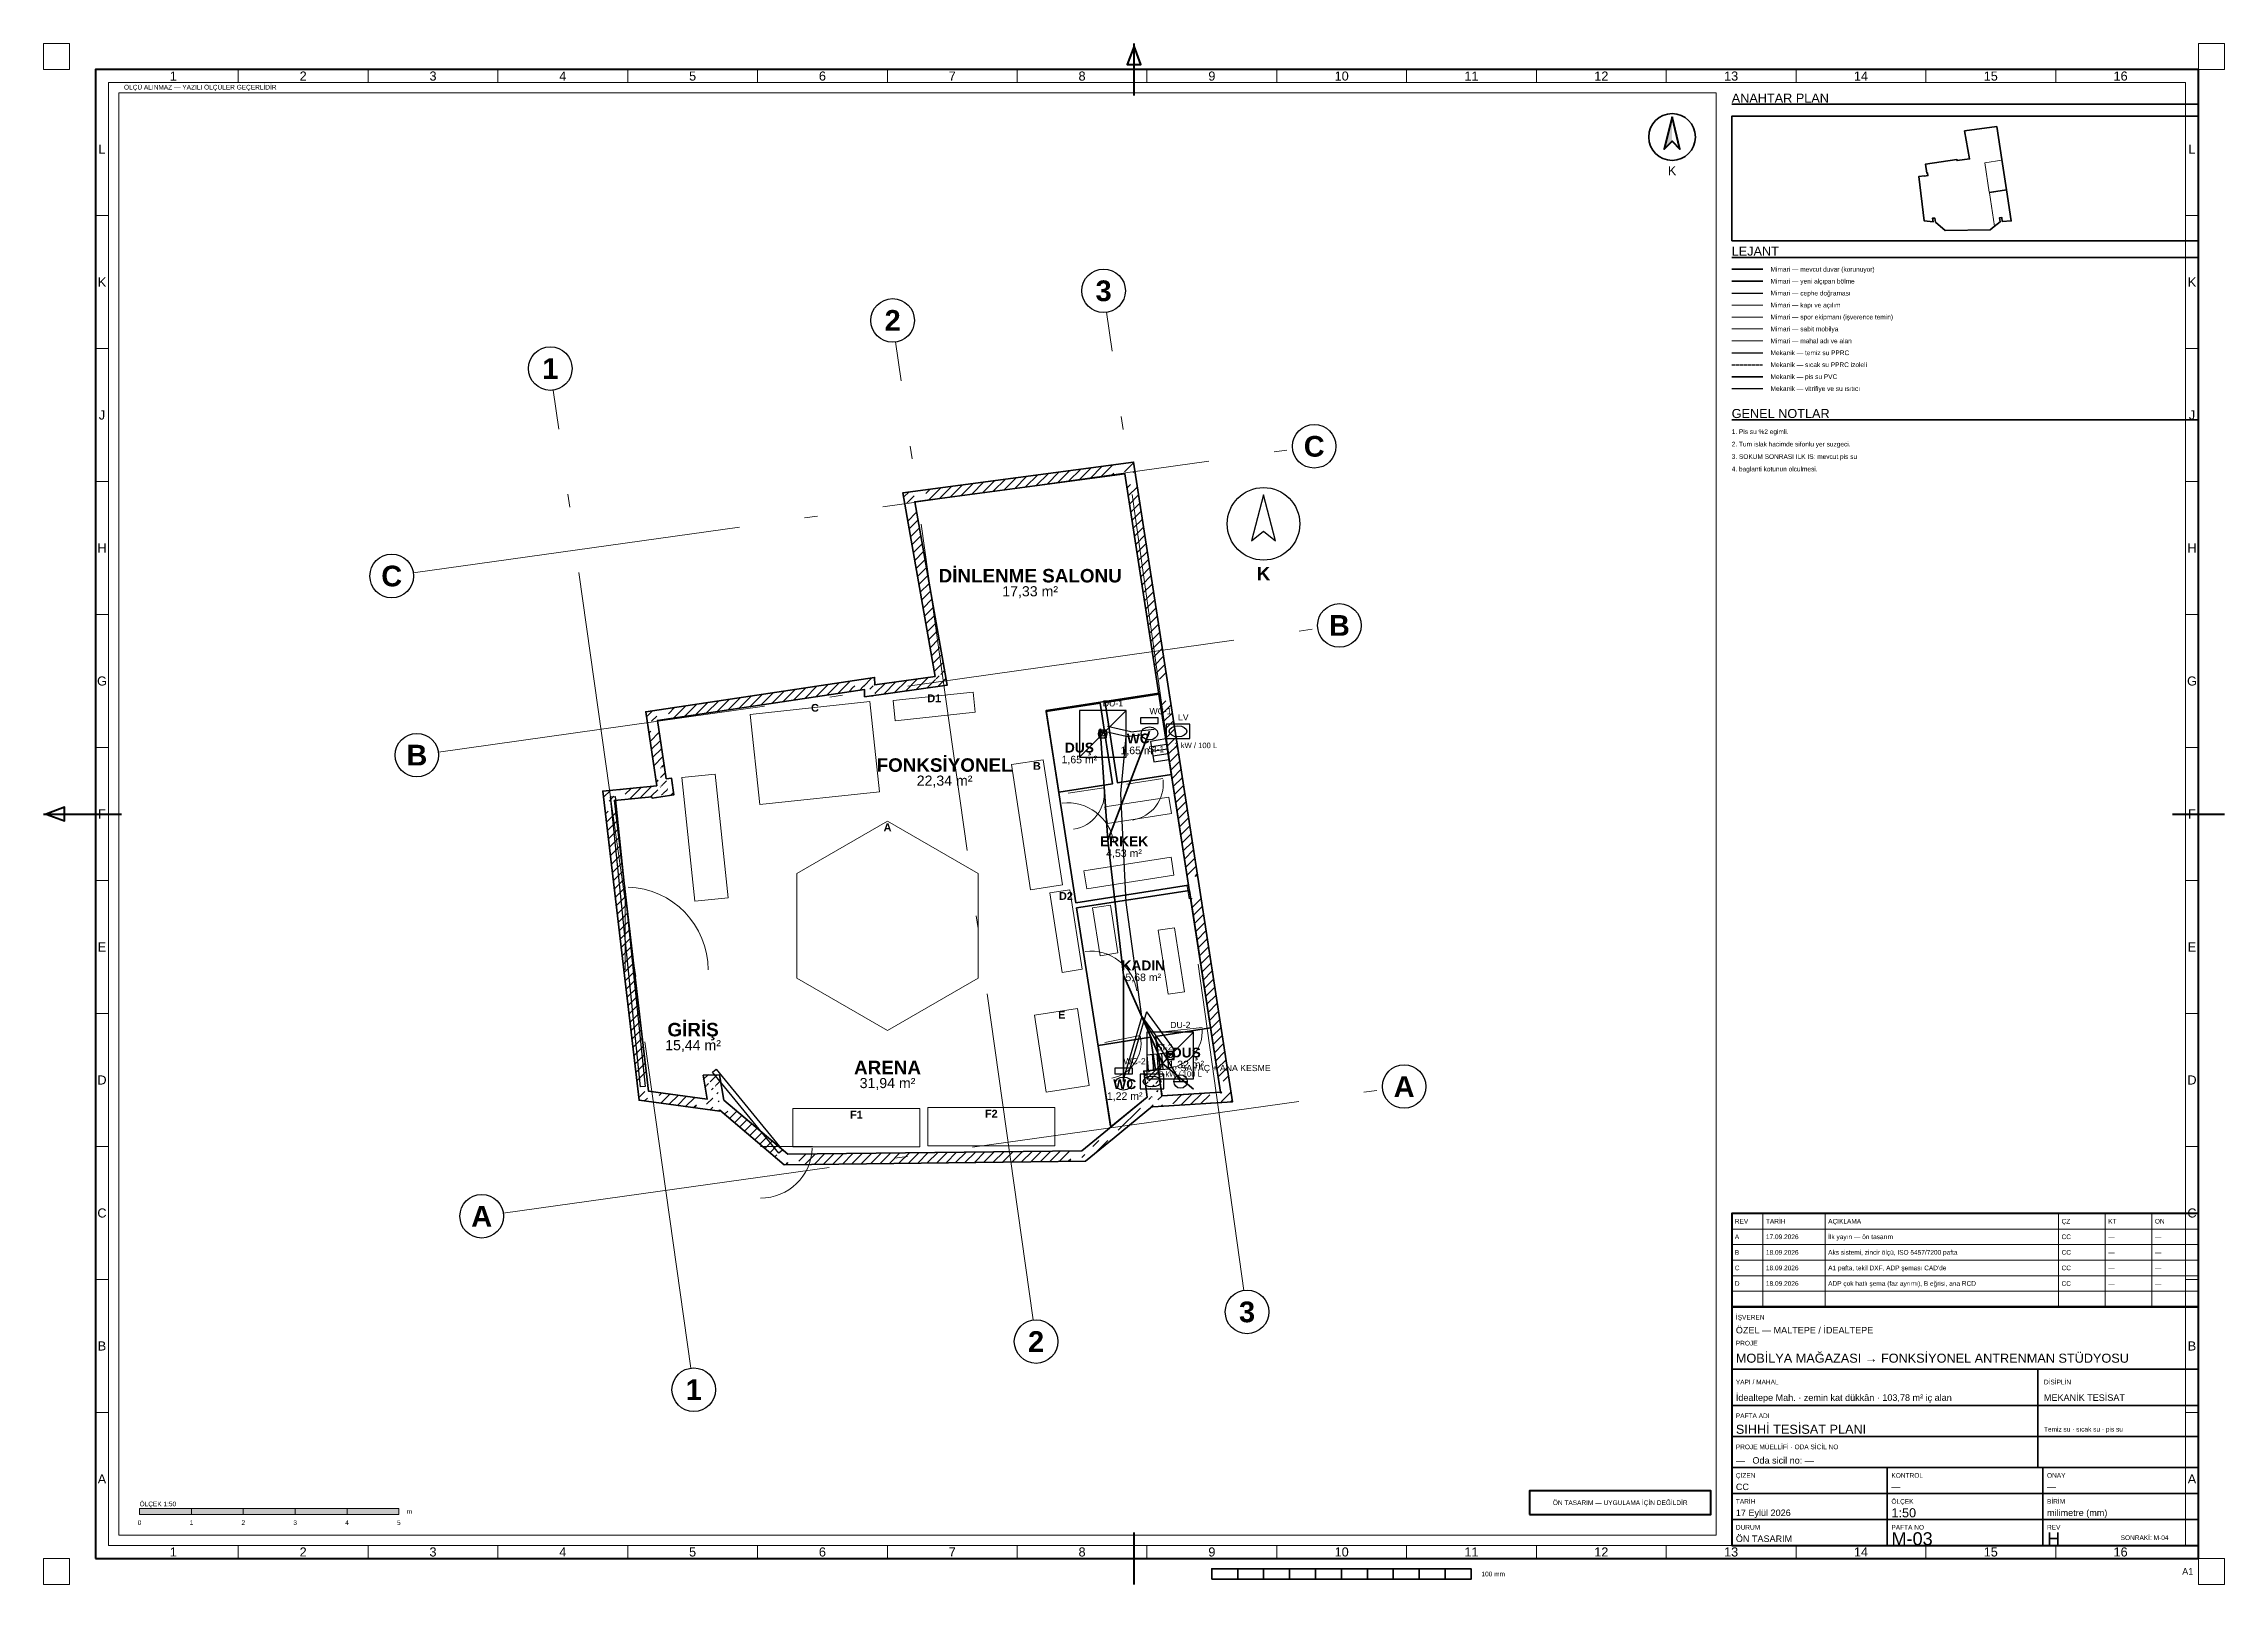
# Paper-space layout 'M-03 SIHHİ TESİSAT PLANI' of a CAD drawing. Header units: millimetres. Extents: x 0 to 841, y 0 to 594.
# The model-space entities are those that its viewports show. They can reach past a viewport. Long polylines and large blocks are cut down to what shows.
import ezdxf
from ezdxf.enums import TextEntityAlignment as Align

# ---------------------------------------------------------------- set-up
doc = ezdxf.new("R2010")
doc.units = ezdxf.units.MM
doc.linetypes.add('DASHDOT', pattern=[3.556, 2.54, -0.508, 0, -0.508])
doc.linetypes.add('DASHED', pattern=[1.524, 1.27, -0.254])
for name, color, linetype, lineweight in [('A-CEPHE', 5, 'Continuous', 25), ('A-DUVAR-MEVCUT', 8, 'Continuous', 35), ('A-DUVAR-YENI', 1, 'Continuous', 35), ('A-EKIPMAN', 9, 'Continuous', 18), ('A-KAPI', 8, 'Continuous', 18), ('A-MOBILYA', 9, 'Continuous', 18), ('A-YAZI', 7, 'Continuous', 13), ('G-AKS-BALON', 8, 'Continuous', 25), ('G-AKS-HAT', 8, 'DASHDOT', 18), ('G-ANTET', 7, 'Continuous', 25), ('G-CERCEVE', 7, 'Continuous', 70), ('G-KUZEY', 7, 'Continuous', 25), ('G-PAFTA-ZON', 8, 'Continuous', 13), ('G-YAZI', 7, 'Continuous', 18), ('M-SIHHI-CIHAZ', 8, 'Continuous', 25), ('M-SIHHI-PIS', 8, 'Continuous', 35), ('M-SIHHI-SICAK', 30, 'DASHED', 25), ('M-SIHHI-TEMIZ', 5, 'Continuous', 25)]:
    doc.layers.add(name, color=color, linetype=linetype, lineweight=lineweight)
doc.layers.add('G-VIEWPORT', color=251, linetype='Continuous', lineweight=13, plot=False)
doc.styles.add('GYM', font='arial.ttf')
doc.styles.add('GYM-B', font='arialbd.ttf')

psp = doc.layouts.new('M-03 SIHHİ TESİSAT PLANI')

# ---------------------------------------------------------------- texts
at = {"layer": 'G-ANTET', "style": 'GYM'}
for s, height, p in [('K', 3.5, (628, 545)), ('0', 1.8, (37, 23.8)), ('1', 1.8, (57, 23.8)), ('2', 1.8, (77, 23.8)), ('3', 1.8, (97, 23.8)), ('4', 1.8, (117, 23.8)), ('5', 1.8, (137, 23.8))]:
    psp.add_text(s, height=height, dxfattribs=at).set_placement(p, align=Align.MIDDLE_CENTER)
for s, height, p in [('A', 1.8, (652.2, 134)), ('REV', 1.8, (652.2, 140)), ('TARİH', 1.8, (664.2, 140)), ('17.09.2026', 1.8, (664.2, 134)), ('AÇIKLAMA', 1.8, (688.2, 140)), ('İlk yayın — ön tasarım', 1.8, (688.2, 134)), ('ÇZ', 1.8, (778.2, 140)), ('CC', 1.8, (778.2, 134)), ('KT', 1.8, (796.2, 140)), ('ON', 1.8, (814.2, 140)), ('B', 1.8, (652.2, 128)), ('18.09.2026', 1.8, (664.2, 128)), ('Aks sistemi, zincir ölçü, ISO 5457/7200 pafta', 1.8, (688.2, 128)), ('CC', 1.8, (778.2, 128)), ('—', 1.8, (796.2, 134)), ('—', 1.8, (796.2, 128)), ('—', 1.8, (814.2, 134)), ('—', 1.8, (814.2, 128)), ('C', 1.8, (652.2, 122)), ('18.09.2026', 1.8, (664.2, 122)), ("A1 pafta, tekil DXF, ADP şeması CAD'de", 1.8, (688.2, 122)), ('CC', 1.8, (778.2, 122)), ('—', 1.8, (796.2, 122)), ('—', 1.8, (814.2, 122)), ('D', 1.8, (652.2, 116)), ('18.09.2026', 1.8, (664.2, 116)), ('ADP çok hatlı şema (faz ayrımı), B eğrisi, ana RCD', 1.8, (688.2, 116)), ('CC', 1.8, (778.2, 116)), ('—', 1.8, (796.2, 116)), ('—', 1.8, (814.2, 116)), ('İŞVEREN', 1.8, (652.6, 103)), ('ÖZEL — MALTEPE / İDEALTEPE', 2.5, (652.6, 98)), ('PROJE', 1.8, (652.6, 93)), ('MOBİLYA MAĞAZASI → FONKSİYONEL ANTRENMAN STÜDYOSU', 3.5, (652.6, 87.2)), ('YAPI / MAHAL', 1.8, (652.6, 78)), ('DİSİPLİN', 1.8, (771.4, 78)), ('İdealtepe Mah. · zemin kat dükkân · 103,78 m² iç alan', 2.5, (652.6, 72)), ('MEKANİK TESİSAT', 2.5, (771.4, 72)), ('PAFTA ADI', 1.8, (652.6, 65)), ('SIHHİ TESİSAT PLANI', 3.5, (652.6, 59.8)), ('Temiz su · sıcak su · pis su', 1.8, (771.4, 59.8)), ('PROJE MÜELLİFİ · ODA SİCİL NO', 1.8, (652.6, 53)), ('—   Oda sicil no: —', 2.5, (652.6, 47.8)), ('ÇİZEN', 1.8, (652.6, 42)), ('KONTROL', 1.8, (712.6, 42)), ('ONAY', 1.8, (772.6, 42)), ('CC', 2.5, (652.6, 37.6)), ('—', 2.5, (712.6, 37.6)), ('—', 2.5, (772.6, 37.6)), ('ÖLÇEK 1:50', 1.8, (37, 31)), ('m', 1.8, (140, 28.1)), ('TARİH', 1.8, (652.6, 32)), ('17 Eylül 2026', 2.5, (652.6, 27.6)), ('ÖLÇEK', 1.8, (712.6, 32)), ('1:50', 3.5, (712.6, 27.6)), ('BİRİM', 1.8, (772.6, 32)), ('milimetre (mm)', 2.5, (772.6, 27.6)), ('ÖN TASARIM', 2.5, (652.6, 17.6)), ('DURUM', 1.8, (652.6, 22)), ('PAFTA NO', 1.8, (712.6, 22)), ('M-03', 5, (712.6, 17.6)), ('REV', 1.8, (772.6, 22)), ('H', 5, (772.6, 17.6)), ('SONRAKİ: M-04', 1.8, (801, 18))]:
    psp.add_text(s, height=height, dxfattribs=at).set_placement(p, align=Align.MIDDLE_LEFT)
at = {"layer": 'G-ANTET', "color": 1, "style": 'GYM'}
psp.add_text('ÖN TASARIM — UYGULAMA İÇİN DEĞİLDİR', height=1.8, dxfattribs=at).set_placement((608, 31.5), align=Align.MIDDLE_CENTER)
at = {"layer": 'G-CERCEVE', "style": 'GYM'}
psp.add_text('100 mm', height=1.8, dxfattribs=at).set_placement((554.5, 4), align=Align.MIDDLE_LEFT)
psp.add_text('A1', height=2.5, dxfattribs=at).set_placement((829, 5), align=Align.MIDDLE_RIGHT)
at = {"layer": 'G-PAFTA-ZON', "style": 'GYM'}
for s, p in [('1', (50.03, 581.5)), ('2', (100.09, 581.5)), ('3', (150.16, 581.5)), ('4', (200.22, 581.5)), ('5', (250.28, 581.5)), ('6', (300.34, 581.5)), ('7', (350.41, 581.5)), ('8', (400.47, 581.5)), ('9', (450.53, 581.5)), ('10', (500.59, 581.5)), ('11', (550.66, 581.5)), ('12', (600.72, 581.5)), ('13', (650.78, 581.5)), ('14', (700.84, 581.5)), ('15', (750.91, 581.5)), ('16', (800.97, 581.5)), ('L', (22.5, 553.36)), ('L', (828.5, 553.36)), ('K', (22.5, 502.09)), ('K', (828.5, 502.09)), ('J', (22.5, 450.82)), ('J', (828.5, 450.82)), ('H', (22.5, 399.55)), ('H', (828.5, 399.55)), ('G', (22.5, 348.27)), ('G', (828.5, 348.27)), ('F', (22.5, 297)), ('F', (828.5, 297)), ('E', (22.5, 245.73)), ('E', (828.5, 245.73)), ('D', (22.5, 194.45)), ('D', (828.5, 194.45)), ('C', (22.5, 143.18)), ('C', (828.5, 143.18)), ('B', (22.5, 91.91)), ('B', (828.5, 91.91)), ('A', (22.5, 40.64)), ('A', (828.5, 40.64)), ('1', (50.03, 12.5)), ('2', (100.09, 12.5)), ('3', (150.16, 12.5)), ('4', (200.22, 12.5)), ('5', (250.28, 12.5)), ('6', (300.34, 12.5)), ('7', (350.41, 12.5)), ('8', (400.47, 12.5)), ('9', (450.53, 12.5)), ('10', (500.59, 12.5)), ('11', (550.66, 12.5)), ('12', (600.72, 12.5)), ('13', (650.78, 12.5)), ('14', (700.84, 12.5)), ('15', (750.91, 12.5)), ('16', (800.97, 12.5))]:
    psp.add_text(s, height=3.5, dxfattribs=at).set_placement(p, align=Align.MIDDLE_CENTER)
at = {"layer": 'G-YAZI', "style": 'GYM'}
for s, height, p in [('ÖLÇÜ ALINMAZ — YAZILI ÖLÇÜLER GEÇERLİDİR', 1.8, (31, 577.2)), ('ANAHTAR PLAN', 3.5, (651, 573)), ('LEJANT', 3.5, (651, 514)), ('Mimari — mevcut duvar (korunuyor)', 1.8, (666, 507)), ('Mimari — yeni alçıpan bölme', 1.8, (666, 502.4)), ('Mimari — cephe doğraması', 1.8, (666, 497.8)), ('Mimari — kapı ve açılım', 1.8, (666, 493.2)), ('Mimari — spor ekipmanı (işverence temin)', 1.8, (666, 488.6)), ('Mimari — sabit mobilya', 1.8, (666, 484)), ('Mimari — mahal adı ve alan', 1.8, (666, 479.4)), ('Mekanik — temiz su PPRC', 1.8, (666, 474.8)), ('Mekanik — sıcak su PPRC izoleli', 1.8, (666, 470.2)), ('Mekanik — pis su PVC', 1.8, (666, 465.6)), ('Mekanik — vitrifiye ve su ısıtıcı', 1.8, (666, 461)), ('GENEL NOTLAR', 3.5, (651, 451.4)), ('2. Tum islak hacimde sifonlu yer suzgeci.', 1.8, (651, 439.6)), ('1. Pis su %2 egimli.', 1.8, (651, 444.4)), ('4. baglanti kotunun olculmesi.', 1.8, (651, 430)), ('3. SOKUM SONRASI ILK IS: mevcut pis su', 1.8, (651, 434.8))]:
    psp.add_text(s, height=height, dxfattribs=at).set_placement(p, align=Align.MIDDLE_LEFT)

msp = doc.modelspace()

# ---------------------------------------------------------------- texts
at = {"layer": 'A-EKIPMAN', "style": 'GYM-B'}
for s, p in [('C', (3900, 8553)), ('D1', (6200, 8736)), ('B', (8180, 7433)), ('A', (5300, 6250)), ('D2', (8740, 4926)), ('E', (8660, 2635)), ('F1', (4700, 710)), ('F2', (7300, 730))]:
    msp.add_text(s, height=150, dxfattribs=at).set_placement(p, align=Align.MIDDLE_CENTER)
at = {"layer": 'A-YAZI'}
for s, height, style, p in [('DİNLENME SALONU', 260, 'GYM-B', (8050, 11100)), ('17,33 m²', 195, 'GYM', (8050, 10800)), ('WC', 190, 'GYM-B', (10135, 7962)), ('FONKSİYONEL', 260, 'GYM-B', (6400, 7450)), ('1,65 m²', 145, 'GYM', (8999, 7556)), ('DUŞ', 190, 'GYM-B', (8999, 7786)), ('1,65 m²', 145, 'GYM', (10135, 7732)), ('22,34 m²', 195, 'GYM', (6400, 7150)), ('ERKEK', 190, 'GYM-B', (9860, 5981)), ('4,53 m²', 145, 'GYM', (9860, 5751)), ('KADIN', 190, 'GYM-B', (10231, 3588)), ('5,68 m²', 145, 'GYM', (10231, 3358)), ('GİRİŞ', 260, 'GYM-B', (1550, 2350)), ('15,44 m²', 195, 'GYM', (1550, 2050)), ('ARENA', 260, 'GYM-B', (5300, 1620)), ('1,32 m²', 145, 'GYM', (11060, 1678)), ('DUŞ', 190, 'GYM-B', (11060, 1908)), ('31,94 m²', 195, 'GYM', (5300, 1320)), ('WC', 190, 'GYM-B', (9873, 1299)), ('1,22 m²', 145, 'GYM', (9873, 1069))]:
    msp.add_text(s, height=height, dxfattribs=dict(at, style=style)).set_placement(p, align=Align.MIDDLE_CENTER)
at = {"layer": 'G-AKS-BALON', "style": 'GYM-B'}
for s, p in [('3', (9466, 16592)), ('2', (5398, 16021)), ('1', (-1203, 15093)), ('C', (13527, 13594)), ('C', (-4261, 11094)), ('B', (14012, 10141)), ('B', (-3776, 7641)), ('A', (15261, 1253)), ('A', (-2526, -1247)), ('3', (12232, -3091)), ('2', (8164, -3663)), ('1', (1563, -4591))]:
    msp.add_text(s, height=399, dxfattribs=at).set_placement(p, align=Align.MIDDLE_CENTER)

# ---------------------------------------------------------------- blocks, each defined once
blk = doc.blocks.new('G_KUZEY')
blk.add_lwpolyline([(0, 560), (-230, -330), (0, -140), (230, -330)], close=True)
blk.add_circle((0, 0), 700)
at = {"style": 'GYM-B'}
blk.add_text('K', height=260, dxfattribs=at).set_placement((0, -960), align=Align.MIDDLE_CENTER)
blk = doc.blocks.new('M_KLOZET')
blk.add_lwpolyline([(-170, 150), (170, 150), (170, 260), (-170, 260)], close=True)
blk.add_ellipse((0, -40), major_axis=(160, 0), ratio=0.78)
at = {"style": 'GYM'}
blk.add_attdef('KOD', (0, 330), '', height=120, dxfattribs=at)
blk = doc.blocks.new('M_LAVABO')
blk.add_lwpolyline([(-230, -140), (230, -140), (230, 140), (-230, 140)], close=True)
blk.add_ellipse((0, 0), major_axis=(170, 0), ratio=0.62)
at = {"style": 'GYM'}
blk.add_attdef('KOD', (0, 210), '', height=120, dxfattribs=at)
blk = doc.blocks.new('M_DUS')
blk.add_line((-450, -450), (450, 450))
blk.add_lwpolyline([(-450, -450), (450, -450), (450, 450), (-450, 450)], close=True)
blk.add_circle((0, 0), 80)
at = {"style": 'GYM'}
blk.add_attdef('KOD', (0, 530), '', height=120, dxfattribs=at)
blk = doc.blocks.new('M_SUZGEC')
blk.add_lwpolyline([(-75, -75), (75, -75), (75, 75), (-75, 75)], close=True)
blk.add_circle((0, 0), 42)
blk = doc.blocks.new('M_ISITICI')
for p, q in [((-90, -150), (-90, 150)), ((0, -150), (0, 150)), ((90, -150), (90, 150))]:
    blk.add_line(p, q)
blk.add_lwpolyline([(-200, -150), (200, -150), (200, 150), (-200, 150)], close=True)
at = {"style": 'GYM'}
for tag, p, height in [('KOD', (0, 225), 120), ('GUC', (0, -285), 105)]:
    blk.add_attdef(tag, p, '', height=height, dxfattribs=at)
blk = doc.blocks.new('M_SAYAC')
blk.add_line((-130, 0), (130, 0))
blk.add_circle((0, 0), 130)
at = {"style": 'GYM'}
blk.add_attdef('KOD', (0, 200), '', height=120, dxfattribs=at)

# ---------------------------------------------------------------- hatches: boundary and pattern name
at = {"layer": 'A-DUVAR-MEVCUT'}
h = msp.add_hatch(dxfattribs=at)
h.set_pattern_fill('ANSI31', scale=40)
h.paths.add_polyline_path([(756, 6840), (760, 6814), (957, 6846), (953, 6872)])
h.paths.add_polyline_path([(970, 6843), (760, 6814), (756, 6840), (550, 6819), (550, 7020), (588, 7024), (970, 7024)])
h.paths.add_polyline_path([(760, 6814), (1178, 6873), (1150, 7071), (732, 7012)])
h.paths.add_polyline_path([(1149, 7083), (1178, 6873), (968, 6843), (968, 7083)])
h.paths.add_polyline_path([(1178, 6873), (1133, 7198), (935, 7171), (979, 6845)])
h.paths.add_polyline_path([(999, 7408), (1032, 7185), (1133, 7198), (1162, 6988), (923, 6988), (923, 7408)])
h.paths.add_polyline_path([(1133, 7198), (1032, 7185), (1058, 6986), (1159, 6999)])
h.paths.add_polyline_path([(1001, 7395), (1032, 7185), (1133, 7198), (1164, 6975), (822, 6975), (822, 7047), (850, 7050), (822, 7237), (822, 7395)])
h.paths.add_polyline_path([(1032, 7185), (864, 8310), (666, 8281), (834, 7155)])
h.paths.add_polyline_path([(1074, 8342), (864, 8310), (895, 8100), (693, 8100), (654, 8362), (654, 8481), (916, 8520), (1074, 8520)])
h.paths.add_polyline_path([(864, 8310), (4855, 8908), (4826, 9106), (834, 8508)])
h.paths.add_polyline_path([(4645, 9079), (4907, 9118), (5051, 9118), (5053, 8996), (5065, 8998), (5065, 8796), (4858, 8767), (4855, 8908), (4645, 8877)])
h.paths.add_polyline_path([(4855, 8908), (4858, 8767), (5058, 8772), (5055, 8912)])
h.paths.add_polyline_path([(5068, 8977), (5068, 8796), (4858, 8767), (4855, 8908), (4648, 8877), (4648, 8977)])
h.paths.add_polyline_path([(4858, 8767), (6449, 8988), (6422, 9186), (4831, 8965)])
h.paths.add_polyline_path([(6412, 9198), (6449, 8988), (6239, 8959), (6239, 9198)])
h.paths.add_polyline_path([(6449, 8988), (5826, 12526), (5629, 12492), (6252, 8954)])
h.paths.add_polyline_path([(6036, 12554), (5826, 12526), (5863, 12316), (5660, 12316), (5616, 12566), (5616, 12700), (5888, 12736), (6036, 12736)])
h.paths.add_polyline_path([(5826, 12526), (9876, 13066), (9849, 13265), (5800, 12725)])
h.paths.add_polyline_path([(9908, 12856), (9876, 13066), (9666, 13038), (9666, 13240), (9938, 13276), (10046, 13276), (10086, 13017), (10086, 12856)])
h.paths.add_polyline_path([(9876, 13066), (10521, 8898), (10719, 8928), (10073, 13097)])
h.paths.add_polyline_path([(10554, 8688), (10521, 8898), (10489, 9108), (10691, 9108), (10719, 8928), (10731, 8848), (10731, 8688)])
h.paths.add_polyline_path([(10521, 8898), (11111, 5092), (11308, 5122), (10719, 8928)])
h.paths.add_polyline_path([(11143, 4882), (11111, 5092), (11078, 5302), (11281, 5302), (11308, 5122), (11321, 5042), (11321, 4882)])
h.paths.add_polyline_path([(11111, 5092), (11722, 1144), (11920, 1174), (11308, 5122)])
h.paths.add_polyline_path([(11512, 1131), (11722, 1144), (11690, 1354), (11892, 1354), (11932, 1095), (11932, 957), (11570, 934), (11512, 934)])
h.paths.add_polyline_path([(11722, 1144), (10589, 1072), (10601, 873), (11735, 944)])
h.paths.add_polyline_path([(10379, 1282), (10562, 1282), (10589, 1072), (10799, 1086), (10799, 885), (10436, 862), (10414, 862), (10412, 877), (10394, 862), (10379, 862)])
h.paths.add_polyline_path([(10589, 1072), (10524, 1577), (10326, 1552), (10390, 1047)])
h.paths.add_polyline_path([(10314, 1367), (10314, 1558), (10524, 1577), (10551, 1367)])
h.paths.add_polyline_path([(10524, 1577), (10239, 1552), (10257, 1352), (10542, 1378)])
h.paths.add_polyline_path([(10449, 1342), (10266, 1342), (10239, 1552), (10449, 1570)])
h.paths.add_polyline_path([(10239, 1552), (10303, 1047), (10502, 1072), (10437, 1577)])
h.paths.add_polyline_path([(10093, 875), (10303, 1047), (10277, 1257), (10513, 1257), (10513, 867), (10414, 861), (10412, 877), (10363, 837), (10093, 837)])
h.paths.add_polyline_path([(10303, 1047), (9540, 421), (9667, 266), (10430, 892)])
h.paths.add_polyline_path([(9330, 248), (9540, 421), (9750, 593), (9750, 334), (9667, 266), (9600, 211), (9330, 211)])
h.paths.add_polyline_path([(9540, 421), (9046, 15), (9173, -139), (9667, 266)])
h.paths.add_polyline_path([(9256, -71), (9119, -184), (8836, -187), (8836, 13), (9046, 15), (9256, 188)])
h.paths.add_polyline_path([(9046, 15), (3378, -54), (3381, -253), (9049, -185)])
h.paths.add_polyline_path([(3588, -251), (3306, -254), (3168, -138), (3168, 124), (3378, -54), (3588, -51)])
h.paths.add_polyline_path([(3378, -54), (2142, 991), (2013, 839), (3249, -206)])
h.paths.add_polyline_path([(1932, 796), (1932, 1201), (2106, 1201), (2142, 991), (2352, 814), (2352, 781), (2080, 781), (2063, 796), (2066, 781), (2041, 781)])
h.paths.add_polyline_path([(2142, 991), (2060, 1478), (1863, 1445), (1944, 958)])
h.paths.add_polyline_path([(1850, 1268), (1850, 1474), (2060, 1478), (2095, 1268)])
h.paths.add_polyline_path([(2060, 1478), (1747, 1471), (1752, 1271), (2064, 1278)])
h.paths.add_polyline_path([(1957, 1261), (1782, 1261), (1747, 1471), (1957, 1476)])
h.paths.add_polyline_path([(1747, 1471), (1824, 1012), (2021, 1046), (1944, 1504)])
h.paths.add_polyline_path([(2034, 1222), (2034, 802), (1884, 802), (1614, 839), (1614, 1041), (1824, 1012), (1789, 1222)])
h.paths.add_polyline_path([(1824, 1012), (689, 1166), (662, 968), (1797, 814)])
h.paths.add_polyline_path([(664, 1376), (689, 1166), (899, 1138), (899, 957), (749, 957), (508, 989), (479, 1240), (479, 1376)])
h.paths.add_polyline_path([(689, 1166), (32, 6768), (-166, 6745), (490, 1143)])
h.paths.add_polyline_path([(242, 6789), (32, 6768), (57, 6558), (-144, 6558), (-178, 6842), (-178, 6948), (123, 6978), (242, 6978)])
h.paths.add_polyline_path([(32, 6768), (756, 6840), (736, 7039), (13, 6967)])
h.paths.add_polyline_path([(966, 6843), (760, 6814), (756, 6840), (546, 6819), (546, 7020), (847, 7050), (966, 7050)])

# ---------------------------------------------------------------- linework, layer by layer
at = {"layer": 'A-CEPHE'}
for points in [[(-45, 6835), (45, 6845), (625, 1255), (535, 1245)], [(3275, 29), (3205, -29), (1925, 1531), (1995, 1589)]]:
    msp.add_lwpolyline(points, close=True, dxfattribs=at)
at = {"layer": 'A-DUVAR-MEVCUT'}
for points in [[(850, 7050), (636, 8479), (5050, 9139), (5053, 8996), (6216, 9158), (5593, 12697), (10043, 13291), (10719, 8928), (11308, 5122), (11953, 958), (10414, 861), (10412, 877), (9667, 266), (9119, -184), (3306, -254), (2063, 796), (2066, 778), (508, 989), (-190, 6947)], [(756, 6840), (760, 6814), (1178, 6873), (1133, 7198), (1032, 7185), (864, 8310), (4855, 8908), (4858, 8767), (6449, 8988), (5826, 12526), (9876, 13066), (10521, 8898), (11111, 5092), (11722, 1144), (10589, 1072), (10524, 1577), (10239, 1552), (10303, 1047), (9540, 421), (9046, 15), (3378, -54), (2142, 991), (2060, 1478), (1747, 1471), (1824, 1012), (689, 1166), (32, 6768)]]:
    msp.add_lwpolyline(points, close=True, dxfattribs=at)
at = {"layer": 'A-DUVAR-YENI'}
for points in [[(8930, 4796), (11104, 5132), (10531, 8838), (8357, 8499)], [(8360, 8482), (9397, 8643), (9638, 7090), (8600, 6929)], [(10534, 8818), (10774, 7266), (9736, 7105), (9496, 8658)], [(9604, 473), (10303, 1047), (10239, 1552), (10524, 1577), (10589, 1072), (11722, 1144), (11120, 5032), (8946, 4695)], [(10303, 1047), (9634, 498), (9601, 492), (9359, 2045), (10369, 2202), (10467, 1572), (10239, 1552)], [(10559, 1306), (10524, 1577), (10519, 1598), (10541, 1580), (10566, 1584), (10467, 2217), (11530, 2383), (11722, 1144), (10595, 1073)]]:
    msp.add_lwpolyline(points, close=True, dxfattribs=at)
at = {"layer": 'A-EKIPMAN'}
for points in [[(6991, 8468), (6950, 8856), (5409, 8692), (5450, 8304)], [(4960, 8673), (2654, 8427), (2840, 6687), (5146, 6933)], [(8302, 7553), (7689, 7459), (8058, 5047), (8671, 5141)], [(5300, 6370), (3551, 5360), (3551, 3340), (5300, 2330), (7049, 3340), (7049, 5360)], [(8816, 5046), (8430, 4987), (8664, 3454), (9050, 3513)], [(9189, 1272), (8962, 2755), (8131, 2628), (8358, 1145)], [(8525, 110), (8525, 850), (6075, 850), (6075, 110)], [(5925, 90), (5925, 830), (3475, 830), (3475, 90)]]:
    msp.add_lwpolyline(points, close=True, dxfattribs=at)
at = {"layer": 'A-KAPI'}
for p, q in [((9917, 7082), (10609, 7190)), ((8781, 6906), (9473, 7014)), ((8772, 5822), (8634, 6712)), ((240, 3500), (240, 5100)), ((9216, 2962), (9078, 3852)), ((9488, 2100), (10174, 2238)), ((10668, 2314), (11364, 2392)), ((2850, 100), (3850, 100))]:
    msp.add_line(p, q, dxfattribs=at)
for centre, radius, start, end in [((9917, 7082), 700, -81.2, 6.8), ((8781, 6906), 700, -81.2, 6.8), ((8772, 5822), 900, 8.8, 96.8), ((240, 3500), 1600, 0, 88), ((9216, 2962), 900, 8.8, 96.8), ((9488, 2100), 700, -78.6, 9.4), ((10668, 2314), 700, -83.6, 4.4), ((2850, 100), 1000, -90, -2)]:
    msp.add_arc(centre, radius, start, end, dxfattribs=at)
at = {"layer": 'A-MOBILYA'}
for points in [[(1978, 7277), (1331, 7209), (1582, 4823), (2229, 4891)], [(9489, 6642), (9538, 6326), (10774, 6518), (10725, 6834)], [(9088, 5412), (9142, 5066), (10822, 5326), (10768, 5672)], [(9599, 4752), (9254, 4699), (9397, 3775), (9743, 3829)], [(10836, 4315), (10520, 4266), (10713, 3031), (11029, 3080)]]:
    msp.add_lwpolyline(points, close=True, dxfattribs=at)
at = {"layer": 'G-AKS-BALON'}
for centre in [(9466, 16592), (5398, 16021), (-1203, 15093), (13527, 13594), (-4261, 11094), (14012, 10141), (-3776, 7641), (15261, 1253), (-2526, -1247), (12232, -3091), (8164, -3663), (1563, -4591)]:
    msp.add_circle(centre, 420, dxfattribs=at)
at = {"layer": 'G-AKS-HAT'}
for p, q in [((12173, -2676), (9524, 16177)), ((8106, -3247), (5456, 15605)), ((1505, -4175), (-1145, 14677)), ((-3845, 11153), (13111, 13536)), ((-3360, 7700), (13596, 10083)), ((-2111, -1189), (14845, 1194))]:
    msp.add_line(p, q, dxfattribs=at)
at = {"layer": 'M-SIHHI-PIS'}
for points in [[(9400, 8150), (9550, 6000), (9850, 3400), (10600, 1700), (11200, 1200)], [(9450, 8050), (9400, 8150)], [(10350, 8100), (9550, 6000)], [(9850, 1350), (9850, 3400)], [(10750, 1850), (10600, 1700)]]:
    msp.add_lwpolyline(points, dxfattribs=at)
at = {"layer": 'M-SIHHI-SICAK'}
for points in [[(9990, 8090), (9540, 8190)], [(9990, 8090), (10440, 8140)], [(10290, 2690), (9940, 1490)], [(10290, 2690), (10840, 1940)]]:
    msp.add_lwpolyline(points, dxfattribs=at)
at = {"layer": 'M-SIHHI-TEMIZ'}
for points in [[(9900, 8000), (9450, 8100)], [(10950, 1350), (10200, 2600), (9900, 4800), (9800, 6900), (9900, 8000)], [(9900, 8000), (10350, 8050)], [(10200, 2600), (9850, 1400)], [(10200, 2600), (10750, 1850)]]:
    msp.add_lwpolyline(points, dxfattribs=at)

# ---------------------------------------------------------------- block references
at = {"layer": 'G-KUZEY'}
msp.add_blockref('G_KUZEY', (12550, 12100), dxfattribs=at)
at = {"layer": 'M-SIHHI-CIHAZ'}
for name, p, values in [('M_DUS', (9450, 8050), {'KOD': 'DU-1'}), ('M_KLOZET', (10350, 8100), {'KOD': 'WC-1'}), ('M_LAVABO', (10900, 8100), {'KOD': 'LV'}), ('M_DUS', (10750, 1850), {'KOD': 'DU-2'}), ('M_KLOZET', (9850, 1350), {'KOD': 'WC-2'}), ('M_LAVABO', (10400, 1350), {'KOD': 'LV'})]:
    msp.add_blockref(name, p, dxfattribs=at).add_auto_attribs(values)
for p in [(9450, 8050), (10750, 1850)]:
    msp.add_blockref('M_SUZGEC', p, dxfattribs=at)
ref = msp.add_blockref('M_ISITICI', (10550, 7732), dxfattribs=dict(at, rotation=98.8))
ref.add_attrib('KOD', 'SI-1', (10328, 7698), dxfattribs={"layer": '0', "height": 120, "style": 'GYM'})
ref.add_attrib('GUC', '3 kW / 100 L', (10832, 7776), dxfattribs={"layer": '0', "height": 105, "style": 'GYM'})
ref = msp.add_blockref('M_ISITICI', (10511, 1727), dxfattribs=dict(at, rotation=5.1))
ref.add_attrib('KOD', 'SI-2', (10491, 1951), dxfattribs={"layer": '0', "height": 120, "style": 'GYM'})
ref.add_attrib('GUC', '3 kW / 100 L', (10536, 1443), dxfattribs={"layer": '0', "height": 105, "style": 'GYM'})
at = {"layer": 'M-SIHHI-TEMIZ'}
msp.add_blockref('M_SAYAC', (10950, 1350), dxfattribs=at).add_auto_attribs({'KOD': 'SAYAÇ + ANA KESME'})

msp.set_redraw_order([(e.dxf.handle, doc.entitydb.next_handle()) for e in msp.query("TEXT MTEXT ATTDEF DIMENSION ARC_DIMENSION")])  # texts and dimensions are drawn at this point

# ---------------------------------------------------------------- hatches: boundary and pattern name
at = {"layer": 'G-ANTET'}
for color, points in [(7, [(628, 565.74), (624.94, 553.32), (628, 556.38)]), (7, [(37, 27), (57, 27), (57, 29.2), (37, 29.2)]), (0, [(57, 27), (77, 27), (77, 29.2), (57, 29.2)]), (7, [(77, 27), (97, 27), (97, 29.2), (77, 29.2)]), (0, [(97, 27), (117, 27), (117, 29.2), (97, 29.2)]), (7, [(117, 27), (137, 27), (137, 29.2), (117, 29.2)])]:
    psp.add_hatch(color=color, dxfattribs=at).paths.add_polyline_path(points)

# ---------------------------------------------------------------- linework, layer by layer
at = {"layer": 'G-ANTET', "color": 8, "linetype": 'Continuous', "lineweight": 35}
for p, q in [((651, 507), (663, 507)), ((651, 465.6), (663, 465.6))]:
    psp.add_line(p, q, dxfattribs=at)
at = {"layer": 'G-ANTET', "color": 1, "linetype": 'Continuous', "lineweight": 35}
psp.add_line((651, 502.4), (663, 502.4), dxfattribs=at)
at = {"layer": 'G-ANTET', "color": 5, "linetype": 'Continuous', "lineweight": 25}
for p, q in [((651, 497.8), (663, 497.8)), ((651, 474.8), (663, 474.8))]:
    psp.add_line(p, q, dxfattribs=at)
at = {"layer": 'G-ANTET', "color": 8, "linetype": 'Continuous', "lineweight": 18}
psp.add_line((651, 493.2), (663, 493.2), dxfattribs=at)
at = {"layer": 'G-ANTET', "color": 9, "linetype": 'Continuous', "lineweight": 18}
for p, q in [((651, 488.6), (663, 488.6)), ((651, 484), (663, 484))]:
    psp.add_line(p, q, dxfattribs=at)
at = {"layer": 'G-ANTET', "color": 7, "linetype": 'Continuous', "lineweight": 13}
psp.add_line((651, 479.4), (663, 479.4), dxfattribs=at)
at = {"layer": 'G-ANTET', "color": 30, "linetype": 'DASHED', "lineweight": 25}
psp.add_line((651, 470.2), (663, 470.2), dxfattribs=at)
at = {"layer": 'G-ANTET', "color": 8, "linetype": 'Continuous', "lineweight": 25}
psp.add_line((651, 461), (663, 461), dxfattribs=at)
at = {"layer": 'G-ANTET', "lineweight": 18}
for p, q in [((663, 107), (663, 143)), ((687, 107), (687, 143)), ((777, 107), (777, 143)), ((795, 107), (795, 143)), ((813, 107), (813, 143)), ((651, 137), (831, 137)), ((651, 131), (831, 131)), ((651, 125), (831, 125)), ((651, 119), (831, 119)), ((651, 113), (831, 113)), ((651, 107), (831, 107))]:
    psp.add_line(p, q, dxfattribs=at)
at = {"layer": 'G-ANTET', "lineweight": 35}
for p, q in [((651, 83), (831, 83)), ((769, 69), (769, 83)), ((651, 69), (831, 69)), ((769, 45), (769, 69)), ((651, 57), (831, 57)), ((651, 45), (831, 45)), ((711, 15), (711, 45)), ((771, 15), (771, 45)), ((651, 35), (831, 35)), ((651, 25), (831, 25))]:
    psp.add_line(p, q, dxfattribs=at)
at = {"layer": 'G-ANTET', "lineweight": 50}
for points in [[(628, 565.74), (624.94, 553.32), (628, 556.38), (631.06, 553.32)], [(651, 107), (831, 107), (831, 143), (651, 143)]]:
    psp.add_lwpolyline(points, close=True, dxfattribs=at)
at = {"layer": 'G-ANTET', "lineweight": 35}
for points in [[(651, 518), (831, 518), (831, 566), (651, 566)], [(725.39, 543.02), (725.4, 542.94), (726.67, 543.12), (726.54, 544.11), (726.23, 544.07), (725.71, 547.5), (737.88, 549.32), (737.89, 548.89), (742.74, 549.57), (740.84, 560.35), (753.19, 562), (755.16, 549.29), (756.96, 537.69), (758.82, 525.65), (755.36, 525.43), (755.17, 526.97), (754.3, 526.89), (754.49, 525.35), (752.17, 523.45), (750.66, 522.21), (733.38, 522), (729.61, 525.19), (729.36, 526.67), (728.41, 526.65), (728.64, 525.25), (725.18, 525.72), (723.18, 542.8), (725.39, 543.02)]]:
    psp.add_lwpolyline(points, close=True, dxfattribs=at)
at = {"layer": 'G-ANTET', "lineweight": 13}
for points in [[(750.31, 536.78), (756.94, 537.81), (755.19, 549.11), (748.56, 548.07), (750.31, 536.78)], [(752.36, 523.6), (754.49, 525.35), (754.3, 526.89), (755.17, 526.97), (755.36, 525.43), (758.82, 525.65), (756.98, 537.51), (750.36, 536.48), (752.36, 523.6)]]:
    psp.add_lwpolyline(points, close=True, dxfattribs=at)
at = {"layer": 'G-ANTET', "lineweight": 100}
psp.add_lwpolyline([(651, 15), (831, 15), (831, 107), (651, 107)], close=True, dxfattribs=at)
at = {"layer": 'G-ANTET', "color": 1, "lineweight": 50}
psp.add_lwpolyline([(573, 27), (643, 27), (643, 36), (573, 36)], close=True, dxfattribs=at)
at = {"layer": 'G-ANTET', "lineweight": 18}
for points in [[(37, 27), (57, 27), (57, 29.2), (37, 29.2)], [(57, 27), (77, 27), (77, 29.2), (57, 29.2)], [(77, 27), (97, 27), (97, 29.2), (77, 29.2)], [(97, 27), (117, 27), (117, 29.2), (97, 29.2)], [(117, 27), (137, 27), (137, 29.2), (117, 29.2)]]:
    psp.add_lwpolyline(points, close=True, dxfattribs=at)
at = {"layer": 'G-ANTET', "lineweight": 35}
psp.add_circle((628, 558), 9, dxfattribs=at)
at = {"layer": 'G-CERCEVE', "lineweight": 70}
for p, q in [((420.5, 574), (420.5, 594)), ((0, 297), (30, 297)), ((821, 297), (841, 297)), ((420.5, 0), (420.5, 20))]:
    psp.add_line(p, q, dxfattribs=at)
at = {"layer": 'G-CERCEVE', "lineweight": 35}
for p, q in [((450.5, 2), (450.5, 6)), ((460.5, 2), (460.5, 6)), ((470.5, 2), (470.5, 6)), ((480.5, 2), (480.5, 6)), ((490.5, 2), (490.5, 6)), ((500.5, 2), (500.5, 6)), ((510.5, 2), (510.5, 6)), ((520.5, 2), (520.5, 6)), ((530.5, 2), (530.5, 6)), ((540.5, 2), (540.5, 6)), ((550.5, 2), (550.5, 6))]:
    psp.add_line(p, q, dxfattribs=at)
at = {"layer": 'G-CERCEVE', "lineweight": 13}
for points in [[(0, 584), (10, 584), (10, 594), (0, 594)], [(831, 584), (841, 584), (841, 594), (831, 594)], [(0, 0), (10, 0), (10, 10), (0, 10)], [(831, 0), (841, 0), (841, 10), (831, 10)]]:
    psp.add_lwpolyline(points, close=True, dxfattribs=at)
at = {"layer": 'G-CERCEVE', "lineweight": 70}
for points in [[(420.5, 593), (417.9, 586), (423.1, 586)], [(20, 10), (831, 10), (831, 584), (20, 584)], [(1, 297), (8, 294.4), (8, 299.6)]]:
    psp.add_lwpolyline(points, close=True, dxfattribs=at)
at = {"layer": 'G-CERCEVE', "lineweight": 18}
psp.add_lwpolyline([(29, 19), (645, 19), (645, 575), (29, 575)], close=True, dxfattribs=at)
at = {"layer": 'G-CERCEVE', "lineweight": 35}
psp.add_lwpolyline([(450.5, 2), (550.5, 2), (550.5, 6), (450.5, 6)], close=True, dxfattribs=at)
at = {"layer": 'G-PAFTA-ZON', "lineweight": 13}
for p, q in [((75.06, 579), (75.06, 584)), ((125.12, 579), (125.12, 584)), ((175.19, 579), (175.19, 584)), ((225.25, 579), (225.25, 584)), ((275.31, 579), (275.31, 584)), ((325.38, 579), (325.38, 584)), ((375.44, 579), (375.44, 584)), ((425.5, 579), (425.5, 584)), ((475.56, 579), (475.56, 584)), ((525.62, 579), (525.62, 584)), ((575.69, 579), (575.69, 584)), ((625.75, 579), (625.75, 584)), ((675.81, 579), (675.81, 584)), ((725.88, 579), (725.88, 584)), ((775.94, 579), (775.94, 584)), ((20, 527.73), (25, 527.73)), ((826, 527.73), (831, 527.73)), ((20, 476.45), (25, 476.45)), ((826, 476.45), (831, 476.45)), ((20, 425.18), (25, 425.18)), ((826, 425.18), (831, 425.18)), ((20, 373.91), (25, 373.91)), ((826, 373.91), (831, 373.91)), ((20, 322.64), (25, 322.64)), ((826, 322.64), (831, 322.64)), ((20, 271.36), (25, 271.36)), ((826, 271.36), (831, 271.36)), ((20, 220.09), (25, 220.09)), ((826, 220.09), (831, 220.09)), ((20, 168.82), (25, 168.82)), ((826, 168.82), (831, 168.82)), ((20, 117.55), (25, 117.55)), ((826, 117.55), (831, 117.55)), ((20, 66.27), (25, 66.27)), ((826, 66.27), (831, 66.27)), ((75.06, 10), (75.06, 15)), ((125.12, 10), (125.12, 15)), ((175.19, 10), (175.19, 15)), ((225.25, 10), (225.25, 15)), ((275.31, 10), (275.31, 15)), ((325.38, 10), (325.38, 15)), ((375.44, 10), (375.44, 15)), ((425.5, 10), (425.5, 15)), ((475.56, 10), (475.56, 15)), ((525.62, 10), (525.62, 15)), ((575.69, 10), (575.69, 15)), ((625.75, 10), (625.75, 15)), ((675.81, 10), (675.81, 15)), ((725.88, 10), (725.88, 15)), ((775.94, 10), (775.94, 15))]:
    psp.add_line(p, q, dxfattribs=at)
psp.add_lwpolyline([(25, 15), (826, 15), (826, 579), (25, 579)], close=True, dxfattribs=at)
at = {"layer": 'G-YAZI', "lineweight": 35}
for p, q in [((651, 570.6), (831, 570.6)), ((651, 511.6), (831, 511.6)), ((651, 449), (831, 449))]:
    psp.add_line(p, q, dxfattribs=at)

psp.set_redraw_order([(e.dxf.handle, doc.entitydb.next_handle()) for e in psp.query("TEXT MTEXT ATTDEF DIMENSION ARC_DIMENSION")])  # texts and dimensions are drawn at this point

# ---------------------------------------------------------------- viewports
at = {"layer": 'G-VIEWPORT'}
psp.add_viewport(center=(337, 297), size=(616, 556), view_center_point=(5877.13, 6506.39), view_height=27800, dxfattribs=at)

doc.saveas('drawing.dxf')
